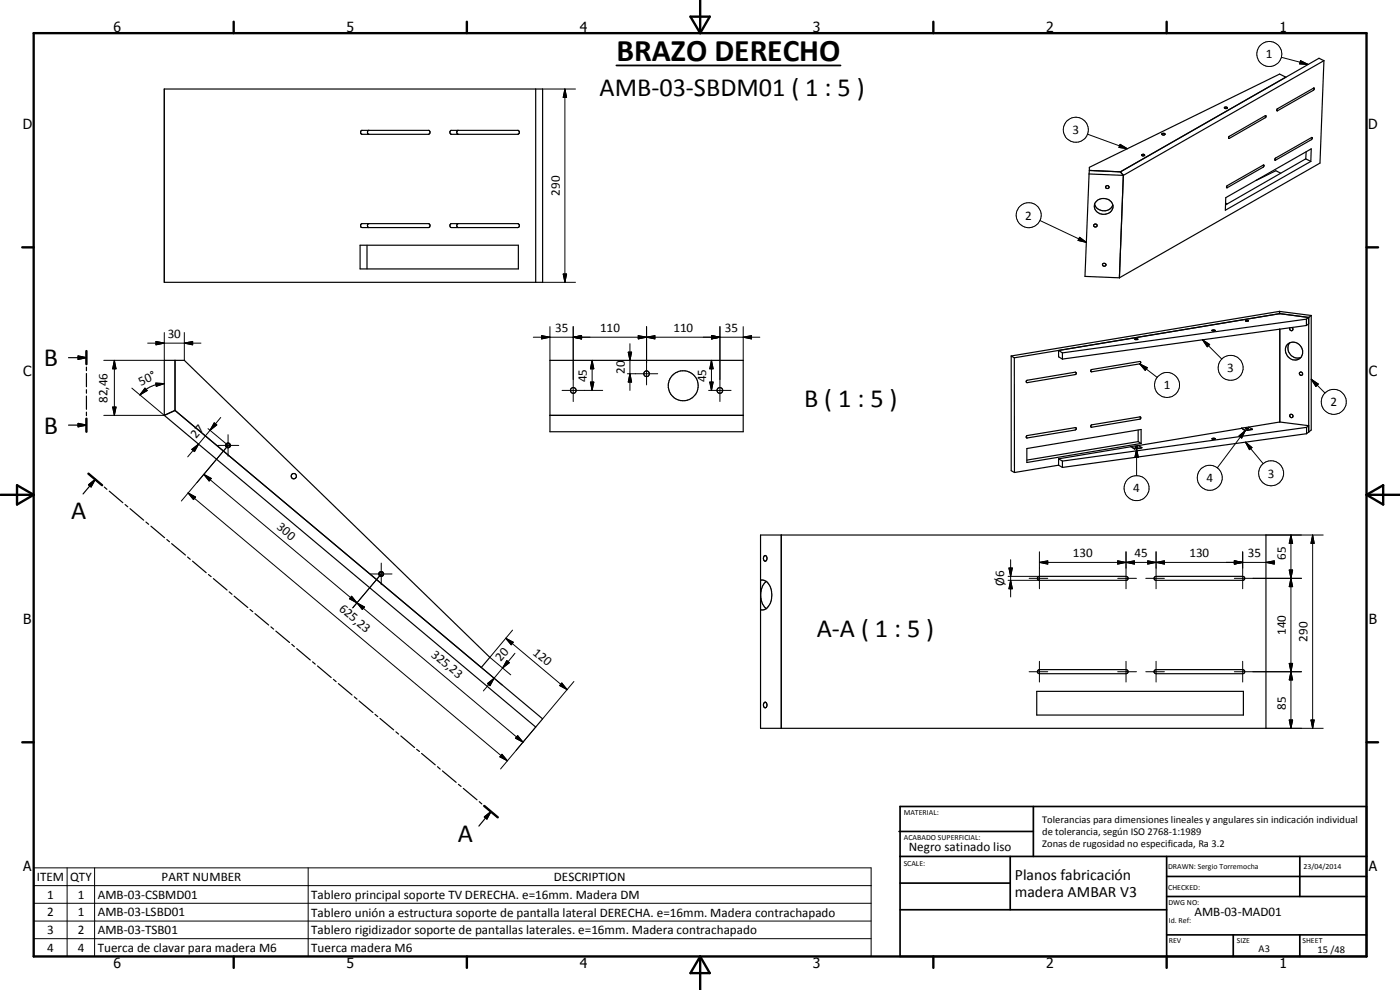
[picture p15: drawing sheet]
<svg xmlns="http://www.w3.org/2000/svg" width="420mm" height="297mm" viewBox="0 0 420 297" stroke-linecap="round" stroke-linejoin="round" font-family="sans-serif">
<defs><g id="words">
<text font-size="9.4" x="185" y="18.3">BRAZO DERECHO</text>
<g font-size="7.9">
<text x="179.9" y="28.9">AMB-03-SBDM01 ( 1 : 5 )</text>
<text x="13.2" y="109.8">B</text>
<text x="241.3" y="122.1">B ( 1 : 5 )</text>
<text x="13.2" y="130.1">B</text>
<text x="21.3" y="155.6">A</text>
<text x="245.1" y="191.1">A-A ( 1 : 5 )</text>
<text x="137.4" y="252.5">A</text>
</g>
<g font-size="4.7">
<text x="304.6" y="263.9">Planos fabricación</text>
<text x="304.6" y="269.3">madera AMBAR V3</text>
</g>
<g font-size="4.2">
<text x="34" y="9.6">6</text>
<text x="104" y="9.6">5</text>
<text x="174" y="9.6">4</text>
<text x="244" y="9.6">3</text>
<text x="314" y="9.6">2</text>
<text x="384" y="9.6">1</text>
<text x="6.8" y="38.7">D</text>
<text x="410.6" y="38.7">D</text>
<text x="7" y="112.9">C</text>
<text x="410.8" y="112.9">C</text>
<text x="7" y="187.1">B</text>
<text x="410.8" y="187.1">B</text>
<text x="7" y="261.4">A</text>
<text x="410.8" y="261.4">A</text>
<text x="34" y="290.4">6</text>
<text x="104" y="290.4">5</text>
<text x="174" y="290.4">4</text>
<text x="244" y="290.4">3</text>
<text x="314" y="290.4">2</text>
<text x="384" y="290.4">1</text>
</g>
<g font-size="3.9">
<text x="379.9" y="17.5">1</text>
<text x="321.9" y="40.2">3</text>
<text x="168" y="58.7" transform="rotate(-90 168 58.7)">290</text>
<text x="307.7" y="65.9">2</text>
<text x="50.4" y="101.4">30</text>
<text x="166.6" y="99.7">35</text>
<text x="180.1" y="99.7">110</text>
<text x="202.1" y="99.7">110</text>
<text x="217.5" y="99.7">35</text>
<text x="187.5" y="112.2" transform="rotate(-90 187.5 112.2)">20</text>
<text x="368.3" y="111.7">3</text>
<text x="42.2" y="115.7" transform="rotate(-25 42.2 115.7)">50°</text>
<text x="176.1" y="114.6" transform="rotate(-90 176.1 114.6)">45</text>
<text x="212" y="114.6" transform="rotate(-90 212 114.6)">45</text>
<text x="349.2" y="116.8">1</text>
<text x="32.2" y="120.9" transform="rotate(-90 32.2 120.9)">82,46</text>
<text x="399.3" y="121.9">2</text>
<text x="58.9" y="131.7" transform="rotate(-50 58.9 131.7)">27</text>
<text x="380.5" y="143.3">3</text>
<text x="340.1" y="147.7">4</text>
<text x="362.1" y="144.7">4</text>
<text x="82.9" y="158.5" transform="rotate(40 82.9 158.5)">300</text>
<text x="321.9" y="167.2">130</text>
<text x="340.5" y="167.2">45</text>
<text x="356.9" y="167.2">130</text>
<text x="374.5" y="167.2">35</text>
<text x="385.9" y="168" transform="rotate(-90 385.9 168)">65</text>
<text x="301.4" y="175.9" transform="rotate(-90 301.4 175.9)">Ø6</text>
<text x="101.5" y="183" transform="rotate(40 101.5 183)">625,23</text>
<text x="385.9" y="190.5" transform="rotate(-90 385.9 190.5)">140</text>
<text x="129.2" y="196.7" transform="rotate(40 129.2 196.7)">325,23</text>
<text x="159.8" y="196.1" transform="rotate(40 159.8 196.1)">120</text>
<text x="392.4" y="192.5" transform="rotate(-90 392.4 192.5)">290</text>
<text x="150.3" y="198.7" transform="rotate(-50 150.3 198.7)">20</text>
<text x="385.9" y="213" transform="rotate(-90 385.9 213)">85</text>
<text x="272.7" y="255.3">Negro satinado liso</text>
<text x="11" y="264.3">ITEM</text>
<text x="14.2" y="269.6">1</text>
<text x="21.1" y="264.3">QTY</text>
<text x="23.3" y="269.6">1</text>
<text x="29.3" y="269.7">AMB-03-CSBMD01</text>
<text x="48.5" y="264.3">PART NUMBER</text>
<text x="93.4" y="269.7">Tablero principal soporte TV DERECHA. e=16mm. Madera DM</text>
<text x="166.2" y="264.3">DESCRIPTION</text>
<text x="14.2" y="275">2</text>
<text x="23.3" y="275">1</text>
<text x="29.3" y="275">AMB-03-LSBD01</text>
<text x="93.4" y="275">Tablero unión a estructura soporte de pantalla lateral DERECHA. e=16mm. Madera contrachapado</text>
<text x="358.5" y="275">AMB-03-MAD01</text>
<text x="14.2" y="280.3">3</text>
<text x="23.3" y="280.3">2</text>
<text x="29.3" y="280.3">AMB-03-TSB01</text>
<text x="93.4" y="280.3">Tablero rigidizador soporte de pantallas laterales. e=16mm. Madera contrachapado</text>
<text x="14.2" y="285.6">4</text>
<text x="23.3" y="285.6">4</text>
<text x="29.3" y="285.7">Tuerca de clavar para madera M6</text>
<text x="93.4" y="285.7">Tuerca madera M6</text>
</g>
<g font-size="3.1">
<text x="312.7" y="246.8">Tolerancias para dimensiones lineales y angulares sin indicación individual</text>
<text x="312.7" y="250.4">de tolerancia, según ISO 2768-1:1989</text>
<text x="312.7" y="254">Zonas de rugosidad no especificada, Ra 3.2</text>
<text x="377.7" y="285.6">A3</text>
<text x="395.4" y="285.9">15 /48</text>
</g>
<g font-size="2.4">
<text x="271.2" y="244.4">MATERIAL:</text>
<text x="271.3" y="252">ACABADO SUPERFICIAL:</text>
<text x="271.2" y="259.7">SCALE:</text>
<text x="350.6" y="260.8">DRAWN: Sergio Torremocha</text>
<text x="391.2" y="260.6">23/04/2014</text>
<text x="350.6" y="267">CHECKED:</text>
<text x="350.6" y="271.4">DWG NO:</text>
<text x="350.8" y="276.9">Id. Ref:</text>
<text x="350.8" y="282.8">REV</text>
<text x="371.2" y="282.9">SIZE</text>
<text x="390.9" y="282.9">SHEET</text>
</g>
</g></defs>
<g fill="none" stroke="#000" stroke-width=".35">
<path d="M397.3 18.2l-1.2 30.7-60.2 34.5M397.3 18.2l-1.5-.7-59.6 34.1M397.3 18.2l-60.2 34.4M49.3 26.7h113.5v58h-113.5zM108.4 39.2l20.3-.1a.64 .64 0 0 1 .4 .7 .64 .64 0 0 1-.5 .5h-19.9l-.5-.4zM110.6 39.1a.66 .66 0 0 0-.3 .7 .66 .66 0 0 0 .4 .5M135.2 39.2l20.3-.1 .4 .4v.4l-.5 .4h-19.9l-.5-.4zM137.4 39.1a.64 .64 0 0 0-.3 .7 .64 .64 0 0 0 .4 .5M160.8 26.7v58M367.6 32.1l.7 .2a.47 .47 0 0 1-.4 .3 .47 .47 0 0 1-.5-.3zM383.2 32.8l11.2-6.4-.2 .7-10.9 6.2zM326.8 52.2l-1.2 30.7 10.3 .5"/>
<path d="M326.8 52.2l10.3 .4M326.9 51.1l-.1 1.1M326.9 51.1l9.3 .5M326.9 51.1v-.9l57.1-28 1.9 1-49.7 28.4M336.2 51.6l.9 1M337.1 52.6l-1.2 30.8M342.7 46.4l.4-.1 .4 .2a.51 .51 0 0 1-.9 .1zM348.7 40.1l.6-.1 .4 .3-.7 .2-.4-.2zM367.9 59.3l25.6-14.6-.1 3.7-25.7 14.7zM368.2 55.8l11.1-6.3-.2 .7-10.9 6.1zM368.8 40.9l11.1-6.2-.2 .6-10.8 6.2-.2-.1zM382.7 47.5l11.1-6.2-.2 .6-10.9 6.2z"/>
<path d="M384.4 52l-1.5-.8-5.9 2.9M391.9 47.7l1.5 .7M391.9 47.7l-24.1 13.8M392 45.6l-.1 2.1M108.1 73.6h47.5v7.1h-47.5zM108.3 67.4l.2-.3h20.2l.4 .6-.1 .4-.4 .2h-19.9l-.4-.2zM110.1 73.6v7.1M110.6 67.1a.66 .66 0 0 0-.3 .6 .66 .66 0 0 0 .4 .6M135.2 67.2l20.3-.1a.65 .65 0 0 1 .1 1.1l-20.1 .1-.5-.4zM137.4 67.1l-.3 .6 .4 .6M328.5 61.3a2.93 2.93 0 0 0 2.6 2 2.93 2.93 0 0 0 2.9-1.8M328.9 60.6a2.85 2.85 0 0 1 3.2-.9 2.85 2.85 0 0 1 1.9 2.8 2.89 2.89 0 0 1-3 1.8 2.89 2.89 0 0 1-2.6-2.4z"/>
<path d="M367.8 61l.5 .2M363.7 99.1l.5-.1 .5 .2-.7 .1zM373.8 96.2l.6-.1 .3 .2-.7 .1zM384 93.4l.1 .7M384 93.4l9.5 1.3M384 93.4l-80.5 13.4M384.1 98.7v27.9M384.1 94.1l8.7 1.1M384.1 94.1l-79.7 13.3M387.7 98.3l.3 .3v.3a.53 .53 0 0 1-.8 .2 .53 .53 0 0 1 0-.8M392.1 97.7l-73.3 10M392.1 95.8v1.9"/>
<path d="M392.1 95.8l-73.3 10.1M392.8 95.2v34.4M392.8 97.2l-.7 .5M392.8 95.2l-.7 .6M393.5 94.7v34.3l-.7 .6M393.5 94.7l-.7 .5M20.6 107.3h5.3M23.4 106.8l2.5 .5-2.5 .5zM25.9 105.3v4M25.9 110.2v1M25.9 112.1v3.9M25.9 116.9v1.1"/>
<path d="M25.9 118.8v4M52.5 108.1v15M165 108.1h58v21.4h-58zM303.5 106.8v34.4l.9 .6M303.5 106.8l.9 .6M304.4 107.4v34.4M308 114.2l14.7-2.5 .3 .2-.3 .5-14.4 2.4-.3-.2zM318.8 105.9l-1.1-.7v1.9l1.1 .6M318.8 105.9v1.8M327.5 110.9l14.5-2.4 .3 .1-.3 .6-14.4 2.3-.3-.2zM340.6 101.7v.1M340.6 101.7l.9 .1-.8 .1z"/>
<path d="M386.2 103.5a2.75 2.75 0 0 1 4.2 .4 2.75 2.75 0 0 1-.9 4 2.94 2.94 0 0 1-3.1-1.1 2.94 2.94 0 0 1-.2-3.3zM387 102.9a2.91 2.91 0 0 0 .2 3.4 2.91 2.91 0 0 0 3.2 .9M20.6 127.6h5.3M23.4 127l2.5 .6-2.5 .5zM25.9 123.7v1M25.9 125.6v3.9M52.5 123.1l-3.2 1.5M52.5 123.1l91.9 77.2 2.6-3.1-91.7-89.1h-6v16.5M52.5 123.1l110.3 92.6-2 2.4-111.5-93.5M165 124.6h58M308.2 130.7l14.5-2.4 .3 .1-.3 .6-14.4 2.4-.3-.3zM308.2 134.6l34.3-5.7v4.2l-34.3 5.7z"/>
<path d="M317.7 137.7v1.9M317.7 139.6l1.1 .7M317.7 137.7l1.1 .6M317.7 139.6l-13.3 2.2M318.8 138.3v2M327.5 127.5l14.5-2.4 .4 .3-.4 .4-14.4 2.4-.3-.3zM339.5 134l-21.8 3.7M339.5 134l1.1 .7M339.5 134v.1M339.5 134l2-.4 1.2 .7M339.8 134.3l.7 .4M340.6 134.7v.1"/>
<path d="M340.7 134.1l.7 .1zM341.6 132.5l.9 .6M341.6 132.5l-33.4 5.5M341.6 129v3.5M342.5 134.5l-1.4 .2M342.7 134.3l-2.1 .4M342.7 134.3v.1M363.8 131.6l.6-.1 .3 .2-.6 .1zM364.7 131.6h.1M372.6 128.5l-31 5.2M372.6 128.4l2.1-.3 1.2 .7M372.6 128.4v.2"/>
<path d="M372.6 128.4l1.1 .8M372.9 128.8l.8 .4M373.7 129.2h.1M373.9 128.6l.7 .1zM375.7 128.9l-1.4 .3M375.9 128.8l-2.2 .4M375.9 128.8v.1M384.1 126.6l-9.3 1.5M384.1 126.6l8.7 1.1-.7 .5M392.1 128.2v1.9M392.1 130.1l-73.3 10.2M392.1 128.2l-73.3 10.1"/>
<path d="M392.8 129.6l-.7 .5M26.5 142.1l4.1 3.5M26.6 145.5l2-1.7-1.3 2.3zM28.6 143.8l-3.7 4.4M31.3 146.1l.8 .7M32.8 147.4l4.1 3.4M37.5 151.4l.8 .7M39 152.6l4.1 3.5M43.8 156.6l.8 .7M45.3 157.9l4.1 3.4M50.1 161.9l.8 .7M51.5 163.1l4.2 3.4"/>
<path d="M56.3 167.1l.8 .7M57.8 168.4l4.1 3.4M62.6 172.4l.8 .6M64 173.6l4.1 3.4M68.8 177.6l.8 .7M70.3 178.9l4.1 3.4M228.2 174.1a2.94 2.94 0 0 1 3.3 2.9 5.2 5.2 0 0 1-1.9 5.8l-1.4 .2M228.2 160.5h151.7v58h-151.7zM229.3 166.9a.61 .61 0 0 1 .8 0 .61 .61 0 0 1 .1 .9 .52 .52 0 0 1-.6 .6 .52 .52 0 0 1-.5-.6zM229.9 174.5a5.8 5.8 0 0 0 0 8.1M234.5 160.5v58M311.5 173.2l.4-.3h26l.5 .3 .1 .5-.4 .4h-26.3l-.4-.4z"/>
<path d="M346.6 173.1l26.3-.2 .6 .3v.5l-.3 .4h-26.4l-.4-.4zM75 182.9l.8 .6M76.5 184.1l4.1 3.4M81.3 188.1l.8 .7M82.8 189.4l4.1 3.4M87.6 193.3l.7 .7M89.1 194.6l4 3.4M93.8 198.6l.8 .7M95.3 199.8l4.1 3.5M100.1 203.8l.8 .7M101.5 205.1l4.2 3.4M106.3 209.1l.8 .7"/>
<path d="M107.8 210.3l4.1 3.5M112.6 214.3l.8 .7M114 215.6l4.1 3.4M118.8 219.6l.8 .7M229.3 210.9l.2-.2a.83 .83 0 0 1 .7 .8 .83 .83 0 0 1-.7 .8l-.4-.8zM311.1 207.4h62.1v7.1h-62.1zM311.5 201.2l.4-.3h26l.5 .3 .1 .5-.6 .4h-26l-.5-.4zM346.5 201.2l.5-.3h25.9l.6 .3v.5l-.6 .4h-25.9l-.6-.4zM120.3 220.8l4.1 3.5M125 224.8l.9 .7M126.5 226.1l4.1 3.4M131.3 230l.8 .8"/>
<path d="M132.8 231.3l4.1 3.4M137.6 235.3l.8 .7M139.1 236.6l4.1 3.4M143.8 240.5l.8 .7M145.3 241.8l4.1 3.4M145.4 245.1l2-1.6-1.3 2.2zM147.4 243.5l-3.7 4.4"/>
<circle cx="332.3" cy="56.2" r=".5"/>
<circle cx="328.8" cy="67.7" r=".48"/>
<circle cx="331.4" cy="79.5" r=".49"/>
<circle cx="172.1" cy="117.2" r=".86"/>
<circle cx="194" cy="112.1" r=".84"/>
<circle cx="205" cy="115.7" r="4.5"/>
<circle cx="216" cy="117.2" r=".87"/>
<circle cx="390.5" cy="112.1" r=".49"/>
<circle cx="68.4" cy="133.7" r=".59"/>
<circle cx="68.5" cy="133.6" r=".72"/>
<circle cx="387.6" cy="124.8" r=".52"/>
<circle cx="88.2" cy="142.9" r=".81"/>
<circle cx="114.4" cy="172.2" r=".73"/>
<circle cx="114.4" cy="172.2" r=".6"/>
</g>
<g fill="none" stroke="#000" stroke-width=".71">
<path d="M10.1 9.9h400v277.1h-400zM70.1 6.5v3.4M140.1 6.5v3.4M207.2 5h5.8l-2.9 4.9zM210.1 0v9.9M280.1 6.5v3.4M350.1 6.5v3.4M6.7 74.2h3.4M410.1 74.2h3.5M25.9 105.3v4M25.9 125.6v3.9M.1 148.5h10"/>
<path d="M5.1 145.6l5 2.9-5 2.9zM26.5 142.1l4.1 3.5M410.1 148.5h10M410.1 148.5l5-2.9v5.8zM6.7 222.7h3.4M410.1 222.7h3.5M145.3 241.8l4.1 3.4M70.1 287v3.4M140.1 287v3.4M210.1 287v10M210.1 287l2.9 5h-5.8zM280.1 287v3.4"/>
<path d="M350.1 287v3.4"/>
</g>
<g fill="none" stroke="#000" stroke-width=".51">
<path d="M269.8 249.5h40.3M270.1 242h140v45h-140zM270.1 257h140M303.2 257v16M310.1 242v15M350.1 257v30M390.1 257v12M270.1 265h33.1M270.1 273h80M350.1 269h60M350.1 263h60M350.1 280.5h60"/>
<path d="M370.1 280.5v6.5M390.1 280.5v6.5"/>
</g>
<g fill="none" stroke="#000" stroke-width=".3">
<path d="M384.5 17.2l8.1 2.1M390.3 18.2l2.3 1.1-2.6-.1zM162.8 26.7h9.9M169.5 26.7l.5 2.5h-1zM169.5 26.7v58M326.4 40.3l11.9 4.3M336.2 43.3l2.1 1.3-2.5-.4zM312.1 66.2l13.9 6.5M324 71.2l2 1.5-2.5-.6zM49.3 99.8v8.3h-18.2M55.3 99.8v8.3M162.8 84.7h9.9"/>
<path d="M165 98v10.1M169 82.2h1l-.5 2.5zM172 98v22.5M194 98v17.5M216.1 98v22.5M223 98v10.1M34.3 108.1l.5 2.6h-1zM34.3 108.1v16.5M39.6 116.5l9.7 8.1h-18.2M43.5 116.5l.7 .7-2.2 1.3zM44.3 103h16M46.8 114.9l2.5 .2-2.4 .8z"/>
<path d="M46.8 102.4l2.5 .6-2.5 .5zM49.3 115.1a9.5 9.5 0 0 0-7.3 3.4M55.3 103l2.5-.6v1.1zM160.1 101.2h67.9M162.5 100.7l2.5 .5-2.5 .5zM168.7 117.1h12.2M172 101.2l2.5-.5v1zM177.2 114.6h1l-.5 2.5zM177.7 108.1l.5 2.6h-1zM177.7 108.1v9M188.3 112.1h9.1M188.5 105.7h1.1l-.6 2.4z"/>
<path d="M189 112.1l.6 2.5h-1.1zM189 103.1v14M191.5 100.7l2.5 .5-2.5 .5zM194 101.2l2.5-.5v1zM212.7 117.1h6.7M213 114.6h1l-.5 2.5zM213.5 108.1l.5 2.6h-1zM213.5 108.1v9M213.6 100.7l2.5 .5-2.5 .5zM223 101.2l2.5-.5v1zM342 109.2l2.3 1.1-.6 .8zM342 109.2l5.3 4"/>
<path d="M360.9 101.9l2.1 1.5-.7 .7zM360.9 101.9l5.8 5.8M393.5 113.8l2.1 1.4-.7 .8zM393.5 113.8l4.2 4.1M33.8 122.1h1l-.5 2.5zM57.6 134.8l2-1.5-1.2 2.2zM59.6 133.3l-3.3 3.8M62.4 128.6l5.9 4.9M63 129.1l-3.4 4.2M64.3 126.9l.8 .6-2.1 1.6zM65.2 133.6h6.5M66.2 125.3l-3.2 3.8"/>
<path d="M68.4 130.4v6.5M341.1 134.7l.5 2.5h-1zM341.1 134.7v8M371.8 130.8l1.9-1.6-1.1 2.2zM373.7 129.2l-8.4 11.2M373.8 132.7l1.9 1.6-.7 .6zM373.8 132.7l5.3 6.4M56.5 147.9l2.2 1.2-.6 .8zM56.5 147.9l95.8 80.4M59.1 144.8l9.3-11-14 16.5M61.2 142.3l2.2 1.3-.6 .7zM61.2 142.3l95.8 80.4"/>
<path d="M105.5 178.9l1.6 2-2.2-1.2zM105.5 178.9l-.6 .8 4.5 2.4-.7 .8zM111.2 172.2h6.4M114.3 172.3l-8.4 10.1M114.4 169v6.4M302.5 174.1h9.4M302.5 172.9h9.4M302.8 170.4h1l-.5 2.5zM303.3 174.1l.5 2.6h-1zM303.3 167.9v11.2M308.9 173.5h5.5M311.9 168.7l2.5-.4v.9z"/>
<path d="M311.9 165.6v11.1M311.9 168.7h70.7M335.4 168.3l2.5 .4-2.5 .5zM335.4 173.5h5.7M337.9 168.7l2.5-.4v.9zM337.9 165.6v11.1M343.9 173.5h5.6M344.5 168.3l2.5 .4-2.5 .5zM347 168.7l2.5-.4v.9zM347 165.6v11.1M370.4 168.3l2.5 .4-2.5 .5zM370.4 173.5h20.2"/>
<path d="M372.9 165.6v11.1M379.9 168.7l2.5-.4v.9zM379.9 160.5h17.2M386.9 171h1l-.5 2.5zM386.9 171l1 5h-1l1-5zM387.4 173.5l.5 2.5h-1zM387.4 160.5l.5 2.5h-1zM387.4 160.5v58M393.9 160.5l.5 2.5h-1zM393.9 160.5v58M107.1 180.9l2.3 1.2-.7 .8zM151.8 191.5l2.2 1.2-.6 .8z"/>
<path d="M151.8 191.5l18.4 15.4M152.1 198.2l.8 .6-2.1 1.6zM153.8 189.1l-6.8 8.1 6.3 5.3M154.5 196l-3.7 4.4M311.9 198.4v6.2M337.9 198.4v6.2M347 198.4v6.2M372.9 198.4v6.2M386.9 199.1h1l-.5 2.4zM144.4 200.3l6.3 5.2M146.3 205.1l2-1.6-1.2 2.2zM148.3 203.5l-3.2 3.8"/>
<path d="M150.8 200.4l-2.5 3.1M168.6 204.9l1.6 2-2.2-1.2zM172.2 204.5l-9.4 11.2M308.9 201.5h5.5M335.4 201.5h5.7M343.9 201.5h5.6M370.4 201.5h20.2M379.9 218.5h17.2M386.9 216h1l-.5 2.5zM387.4 201.5l.5 2.5h-1zM393.4 216h1l-.5 2.5zM150.7 226.3l1.6 2-2.3-1.2z"/>
<path d="M154.9 225.1l5.9-7-10.6 12.6M155.4 220.7l1.6 2-2.3-1.2zM10.1 260.4h251.3v26.6h-251.3zM10.1 265.7h251.3M10.1 271h251.3M10.1 276.4h251.3M20.1 260.4v26.6M28.4 260.4v26.6M92.5 260.4v26.6M10.1 281.6h251.3"/>
<circle cx="380.9" cy="16.2" r="3.7"/>
<circle cx="322.8" cy="38.9" r="3.8"/>
<circle cx="308.7" cy="64.6" r="3.8"/>
<circle cx="350.3" cy="115.5" r="3.7"/>
<circle cx="369.4" cy="110.4" r="3.7"/>
<circle cx="400.3" cy="120.6" r="3.8"/>
<circle cx="341.1" cy="146.5" r="3.8"/>
<circle cx="363.1" cy="143.4" r="3.7"/>
<circle cx="381.5" cy="142" r="3.8"/>
</g>
<g fill="#000">
<path d="M390.3 18.2l2.3 1.1-2.6-.1zM169.5 26.7l.5 2.5h-1zM336.2 43.3l2.1 1.3-2.5-.4zM324 71.2l2 1.5-2.5-.6zM169 82.2h1l-.5 2.5zM23.4 106.8l2.5 .5-2.5 .5zM34.3 108.1l.5 2.6h-1zM43.5 116.5l.7 .7-2.2 1.3zM46.8 102.4l2.5 .6-2.5 .5zM46.8 114.9l2.5 .2-2.4 .8zM55.3 103l2.5-.6v1.1zM162.5 100.7l2.5 .5-2.5 .5z"/>
<path d="M172 101.2l2.5-.5v1zM177.2 114.6h1l-.5 2.5zM177.7 108.1l.5 2.6h-1zM188.5 105.7h1.1l-.6 2.4zM189 112.1l.6 2.5h-1.1zM191.5 100.7l2.5 .5-2.5 .5zM194 101.2l2.5-.5v1zM213 114.6h1l-.5 2.5zM213.6 100.7l2.5 .5-2.5 .5zM213.5 108.1l.5 2.6h-1zM223 101.2l2.5-.5v1zM342 109.2l2.3 1.1-.6 .8z"/>
<path d="M360.9 101.9l2.1 1.5-.7 .7zM393.5 113.8l2.1 1.4-.7 .8zM23.4 127l2.5 .6-2.5 .5zM33.8 122.1h1l-.5 2.5zM57.6 134.8l2-1.5-1.2 2.2zM64.3 126.9l.8 .6-2.1 1.6zM341.1 134.7l.5 2.5h-1zM371.8 130.8l1.9-1.6-1.1 2.2zM373.8 132.7l1.9 1.6-.7 .6zM26.6 145.5l2-1.7-1.3 2.3zM56.5 147.9l2.2 1.2-.6 .8zM61.2 142.3l2.2 1.3-.6 .7z"/>
<path d="M105.5 178.9l1.6 2-2.2-1.2zM302.8 170.4h1l-.5 2.5zM303.3 174.1l.5 2.6h-1zM311.9 168.7l2.5-.4v.9zM335.4 168.3l2.5 .4-2.5 .5zM337.9 168.7l2.5-.4v.9zM344.5 168.3l2.5 .4-2.5 .5zM347 168.7l2.5-.4v.9zM370.4 168.3l2.5 .4-2.5 .5zM379.9 168.7l2.5-.4v.9zM386.9 171h1l-.5 2.5zM387.4 173.5l.5 2.5h-1z"/>
<path d="M387.4 160.5l.5 2.5h-1zM393.9 160.5l.5 2.5h-1zM107.1 180.9l2.3 1.2-.7 .8zM152.1 198.2l.8 .6-2.1 1.6zM151.8 191.5l2.2 1.2-.6 .8zM386.9 199.1h1l-.5 2.4zM146.3 205.1l2-1.6-1.2 2.2zM168.6 204.9l1.6 2-2.2-1.2zM386.9 216h1l-.5 2.5zM387.4 201.5l.5 2.5h-1zM393.4 216h1l-.5 2.5zM150.7 226.3l1.6 2-2.3-1.2z"/>
<path d="M155.4 220.7l1.6 2-2.3-1.2zM145.4 245.1l2-1.6-1.3 2.2z"/>
</g>
<path d="M185 19.6h67.3" fill="none" stroke="#000" stroke-width=".53"/>
<use href="#words"/>
</svg>
